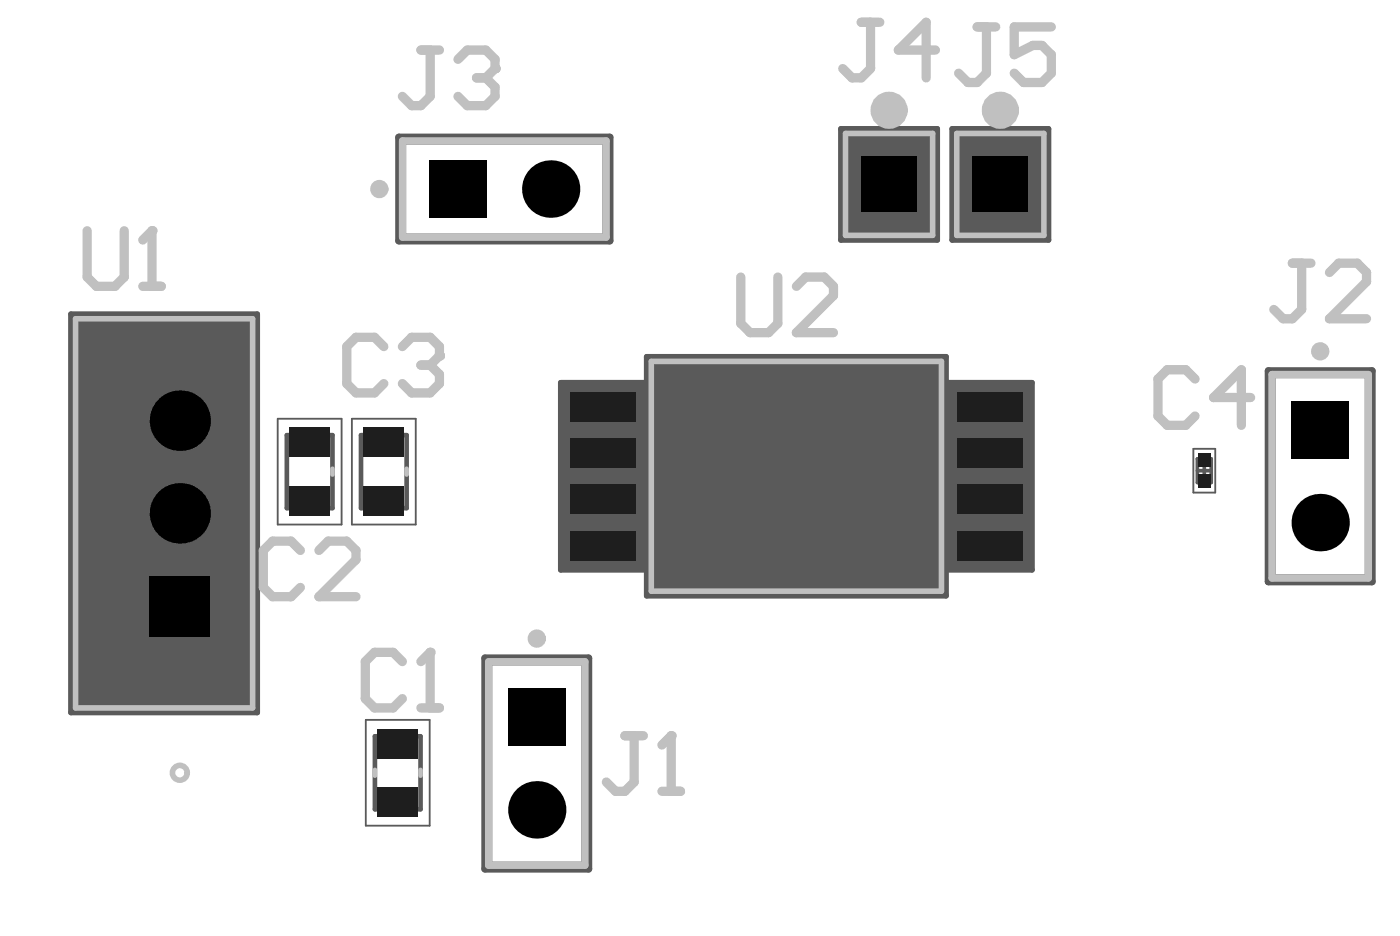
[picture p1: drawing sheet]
<svg xmlns="http://www.w3.org/2000/svg" width="128mm" height="85mm" viewBox="0 0 128 85" stroke-linecap="round" stroke-linejoin="round" font-family="sans-serif">
<g fill="#5a5a5a">
<path d="M6.5 28.7h17v36.3h-17z"/>
<path d="M51.2 34.9h7.8v-2.4h27.3v2.4h7.8v17.1h-7.8v2.3h-27.3v-2.3h-7.8z"/>
<path d="M76.7 11.7h8.8v10.2h-8.8z"/>
<path d="M86.9 11.7h8.7v10.2h-8.7z"/>
</g>
<path d="M76.7 11.7h8.8v10.2h-8.8zM86.9 11.7h8.7v10.2h-8.7zM6.5 28.7h17v36.3h-17zM51.2 34.9h7.8v-2.4h27.3v2.4h7.8v17.1h-7.8v2.3h-27.3v-2.3h-7.8zM15.6 55.3h1.7M16.4 54.4v1.7" fill="none" stroke="#5a5a5a" stroke-width=".51"/>
<path d="M36.4 12.5h19.2v9.5h-19.2zM36.7 12.9h18.6v8.7h-18.6zM115.7 33.8h9.5v19.3h-9.5zM116 34.2h8.8v18.5h-8.8zM44.2 60h9.5v19.3h-9.5zM44.6 60.4h8.8v18.5h-8.8z" fill="none" stroke="#5a5a5a" stroke-width=".67"/>
<path d="M25.3 38.2h5.9v9.6h-5.9zM32.1 38.2h5.8v9.6h-5.8zM108.9 40.9h2v4h-2zM33.4 65.7h5.8v9.6h-5.8z" fill="none" stroke="#5a5a5a" stroke-width=".17"/>
<path d="M109.2 42.9h1.3M109.2 41.9h1.3v2.1h-1.3zM109.9 42.3v1.3" fill="none" stroke="#5a5a5a" stroke-width=".33"/>
<g fill="none" stroke="#5a5a5a" stroke-width=".09">
<path d="M77.5 12.6h7.2v8.4h-7.2zM87.7 12.6h7.1v8.4h-7.1zM7.3 29.5h15.3v34.6h-15.3zM59.8 33.4h25.7v20.1h-25.7zM71.6 33.4a1.01 1.01 0 0 0 1 1 1.01 1.01 0 0 0 1.1-1"/>
<circle cx="81.1" cy="13.9" r=".85"/>
<circle cx="91.2" cy="13.9" r=".85"/>
<circle cx="16.4" cy="62.5" r=".68"/>
</g>
<path d="M26.2 39.7h4.1v6.6h-4.1zM32.9 39.7h4.2v6.6h-4.2zM34.2 67.2h4.2v6.6h-4.2z" fill="none" stroke="#5a5a5a" stroke-width=".42"/>
<path d="M77.1 12.2h8v9.3h-8zM87.3 12.2h7.9v9.3h-7.9zM6.9 29.1h16.1v35.5h-16.1zM59.4 33h26.5v20.9h-26.5z" fill="none" stroke="#c0c0c0" stroke-width=".51"/>
<path d="M36.7 12.9h18.6v8.7h-18.6zM116 34.2h8.8v18.5h-8.8zM44.6 60.4h8.8v18.5h-8.8z" fill="none" stroke="#c0c0c0" stroke-width=".67"/>
<path d="M30.3 42.8v.5M37.1 42.8v.5M34.2 70.2v.6M38.4 70.2v.6" fill="none" stroke="#c0c0c0" stroke-width=".42"/>
<path d="M8 21v4.3l.8 .8h1.7l.8-.8v-4.3M13 26.1h1.7M13.9 21v5.1M67.6 25.3v4.2l.8 .8h1.7l.9-.8v-4.2M72.6 26.1l.9-.8h1.7l.8 .8v.9l-3.4 3.3h3.4M27.4 50.2l-.8-.8h-1.7l-.9 .8v3.4l.9 .8h1.7l.8-.8M29.1 50.2l.8-.8h1.7l.9 .8v.8l-3.4 3.4h3.4" fill="none" stroke="#c0c0c0" stroke-width=".85"/>
<circle cx="13.9" cy="21" r=".42" fill="#c0c0c0"/>
<path d="M38.4 4.6h1.7M39.2 4.6v4.2l-.8 .8h-.9l-.8-.8M41.8 5.4l.8-.8h1.7l.9 .8v.9M78.6 2h1.7M79.4 2v4.3l-.8 .8h-.9l-.8-.8M85.3 4.6h-3.4l2.6-2.6v5.1M13.9 21l-.9 .9" fill="none" stroke="#c0c0c0" stroke-width=".85"/>
<circle cx="45.2" cy="6.3" r=".42" fill="#c0c0c0"/>
<path d="M43.5 7.1h.8M44.3 7.1l.9 .8v.9l-.9 .8h-1.7l-.8-.8M45.2 6.3l-.9 .8M117.9 24h1.7M118.7 24v4.2l-.8 .9h-.9l-.8-.9M121.3 24.8l.8-.8h1.7l.9 .8v.9l-3.4 3.4h3.4M57 67.1h1.7M57.8 67.1v4.2l-.8 .9h-.8l-.9-.9M60.4 72.2h1.7M61.2 67.1v5.1" fill="none" stroke="#c0c0c0" stroke-width=".85"/>
<circle cx="61.2" cy="67.1" r=".42" fill="#c0c0c0"/>
<path d="M109 34.6l-.8-.9h-1.7l-.9 .9v3.3l.9 .9h1.7l.8-.9M114.1 36.3h-3.4l2.5-2.6v5.1M39.2 59.5v5.1M36.7 60.3l-.8-.8h-1.7l-.9 .8v3.4l.9 .9h1.7l.8-.9M38.4 64.6h1.7M61.2 67.1l-.8 .9" fill="none" stroke="#c0c0c0" stroke-width=".85"/>
<circle cx="39.2" cy="59.5" r=".42" fill="#c0c0c0"/>
<path d="M89.1 2.5h1.7M90 2.5v4.2l-.9 .8h-.8l-.9-.8M95.9 2.5h-3.4v2.5l1.7-.9h.9l.8 .9v1.7l-.8 .8h-1.7l-.9-.8M35 31.6l-.8-.8h-1.7l-.9 .8v3.4l.9 .8h1.7l.8-.8M36.7 31.6l.8-.8h1.7l.9 .8v.9M39.2 59.5l-.8 .8" fill="none" stroke="#c0c0c0" stroke-width=".85"/>
<circle cx="40.1" cy="32.5" r=".42" fill="#c0c0c0"/>
<path d="M38.4 33.3h.8M39.2 33.3l.9 .8v.9l-.9 .8h-1.7l-.8-.8M40.1 32.5l-.9 .8" fill="none" stroke="#c0c0c0" stroke-width=".85"/>
<circle cx="16.4" cy="70.5" r=".68" fill="none" stroke="#c0c0c0" stroke-width=".51"/>
<g fill="none" stroke="#c0c0c0" stroke-width=".83">
<circle cx="34.6" cy="17.2" r=".42"/>
<circle cx="120.4" cy="32" r=".42"/>
<circle cx="49" cy="58.2" r=".42"/>
</g>
<g fill="none" stroke="#c0c0c0" stroke-width="1.7">
<circle cx="81.1" cy="10.1" r=".85"/>
<circle cx="91.2" cy="10.1" r=".85"/>
</g>
<g fill="#000">
<circle cx="50.2" cy="17.2" r="2.62"/>
<circle cx="16.4" cy="38.4" r="2.75"/>
<circle cx="16.4" cy="46.8" r="2.75"/>
<circle cx="120.4" cy="47.7" r="2.62"/>
<circle cx="49" cy="73.9" r="2.62"/>
</g>
<g fill="#000">
<path d="M39.2 14.6h5.2v5.3h-5.2z" fill-rule="evenodd"/>
<path d="M78.6 14.3h5v5.1h-5z" fill-rule="evenodd"/>
<path d="M88.7 14.3h5.1v5.1h-5.1z" fill-rule="evenodd"/>
<path d="M117.8 36.6h5.2v5.2h-5.2z" fill-rule="evenodd"/>
<path d="M13.7 52.5h5.5v5.5h-5.5z" fill-rule="evenodd"/>
<path d="M46.4 62.8h5.2v5.2h-5.2z" fill-rule="evenodd"/>
</g>
<g fill="#1e1e1e">
<path d="M52 35.8h6v2.7h-6z" fill-rule="evenodd"/>
<path d="M52 40h6v2.7h-6z" fill-rule="evenodd"/>
<path d="M52 44.2h6v2.7h-6z" fill-rule="evenodd"/>
<path d="M52 48.4h6v2.7h-6z" fill-rule="evenodd"/>
<path d="M87.3 48.4h6v2.7h-6z" fill-rule="evenodd"/>
<path d="M87.3 44.2h6v2.7h-6z" fill-rule="evenodd"/>
<path d="M87.3 40h6v2.7h-6z" fill-rule="evenodd"/>
<path d="M87.3 35.8h6v2.7h-6z" fill-rule="evenodd"/>
<path d="M109.3 43.3h1.1v1.2h-1.1z" fill-rule="evenodd"/>
<path d="M109.3 41.4h1.1v1.2h-1.1z" fill-rule="evenodd"/>
<path d="M34.4 71.8h3.7v2.7h-3.7z" fill-rule="evenodd"/>
<path d="M34.4 66.5h3.7v2.7h-3.7z" fill-rule="evenodd"/>
<path d="M33.2 39h3.6v2.7h-3.6z" fill-rule="evenodd"/>
<path d="M26.4 44.4h3.7v2.6h-3.7z" fill-rule="evenodd"/>
<path d="M33.2 44.4h3.6v2.6h-3.6z" fill-rule="evenodd"/>
<path d="M26.4 39h3.7v2.7h-3.7z" fill-rule="evenodd"/>
</g>
</svg>
